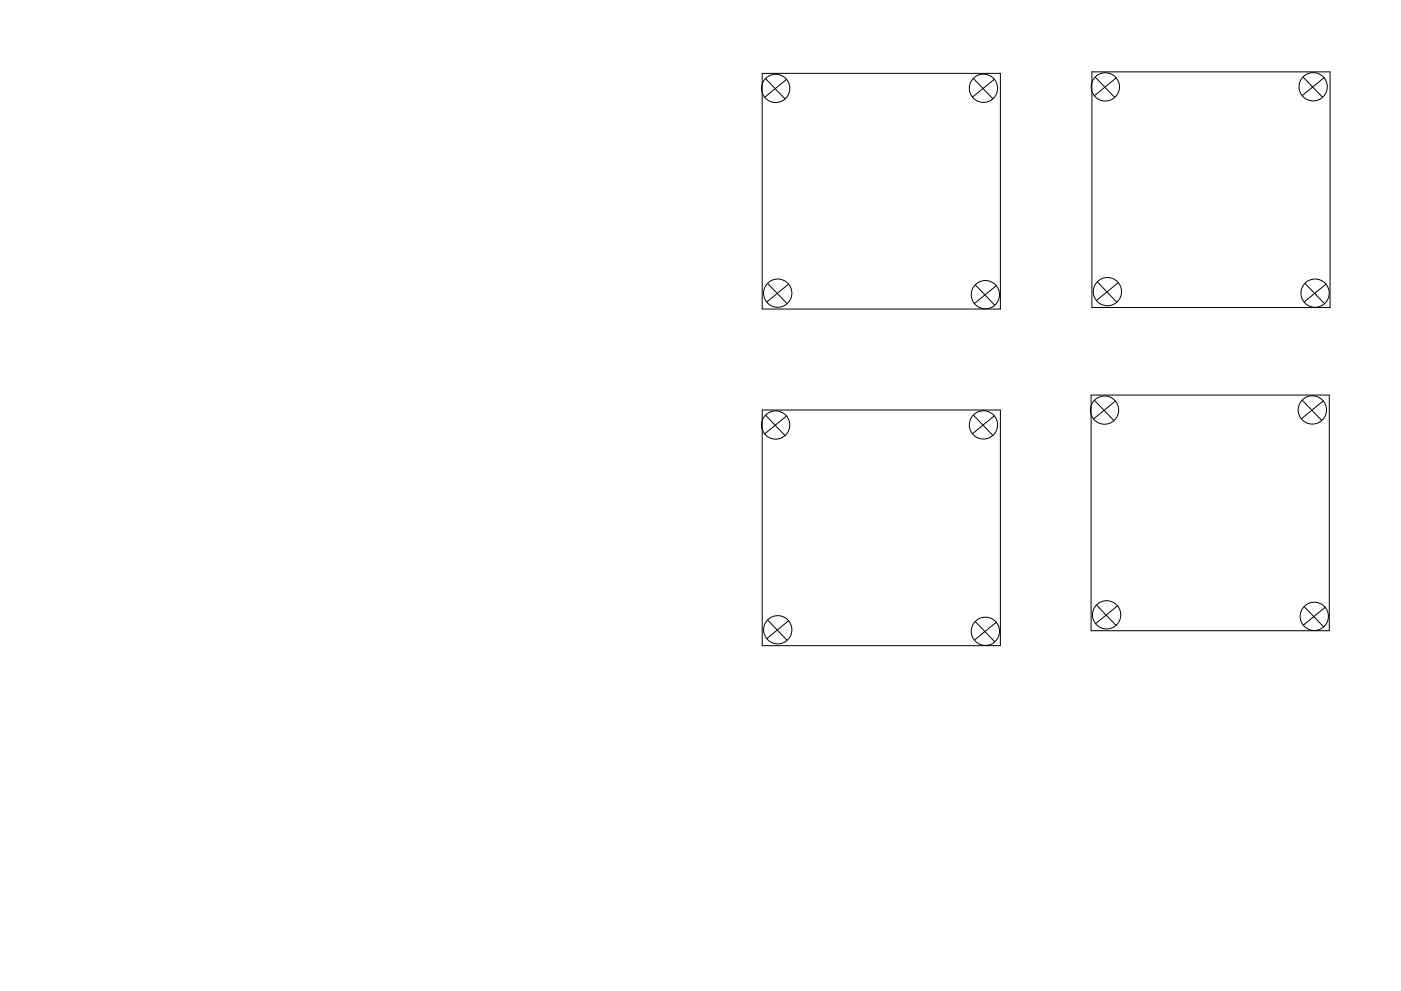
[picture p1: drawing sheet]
<svg xmlns="http://www.w3.org/2000/svg" width="297mm" height="210mm" viewBox="0 0 297 210" stroke-linecap="round" stroke-linejoin="round" font-family="sans-serif">
<g fill="none" stroke="#000" stroke-width=".21">
<path d="M161.6 15.6h50.5v50h-50.5zM162.3 16.7l4.1 4.3M166.8 16.8l-4.7 3.8M206.4 16.7l4.1 4.2M210.9 16.8l-4.7 3.8M231.5 15.2h50.5v50h-50.5zM232.2 16.4l4.1 4.3M236.7 16.5l-4.7 3.8M276.3 16.3l4.1 4.3M280.8 16.5l-4.7 3.8M232.7 59.8l4.1 4.3M237.1 59.9l-4.6 3.8"/>
<path d="M162.8 60.1l4.1 4.3M167.2 60.3l-4.6 3.8M206.8 60.5l4.1 4.2M211.3 60.6l-4.7 3.8M276.7 60.1l4.1 4.3M281.2 60.3l-4.7 3.8M161.6 87h50.5v50h-50.5zM162.3 88.1l4.1 4.3M166.8 88.2l-4.7 3.8M206.4 88.1l4.1 4.3M210.9 88.2l-4.7 3.8M231.3 83.8h50.5v50h-50.5z"/>
<path d="M232.1 84.9l4.1 4.3M236.5 85.1l-4.6 3.8M276.1 84.9l4.1 4.3M280.6 85l-4.7 3.8M162.8 131.6l4.1 4.2M167.2 131.7l-4.6 3.8M206.8 131.9l4.1 4.3M211.3 132l-4.7 3.8M232.5 128.4l4.1 4.3M237 128.5l-4.7 3.8M276.5 128.7l4.1 4.3M281 128.8l-4.7 3.8"/>
<circle cx="164.5" cy="18.8" r="3"/>
<circle cx="208.5" cy="18.7" r="3"/>
<circle cx="234.4" cy="18.4" r="3"/>
<circle cx="278.4" cy="18.4" r="3"/>
<circle cx="164.9" cy="62.2" r="3"/>
<circle cx="208.9" cy="62.5" r="3"/>
<circle cx="234.8" cy="61.9" r="3"/>
<circle cx="278.8" cy="62.2" r="3"/>
<circle cx="164.5" cy="90.2" r="3"/>
<circle cx="208.5" cy="90.1" r="3"/>
<circle cx="234.2" cy="87" r="3"/>
<circle cx="278.2" cy="87" r="3"/>
<circle cx="164.9" cy="133.6" r="3"/>
<circle cx="208.9" cy="133.9" r="3"/>
<circle cx="234.6" cy="130.4" r="3"/>
<circle cx="278.7" cy="130.8" r="3"/>
</g>
</svg>
